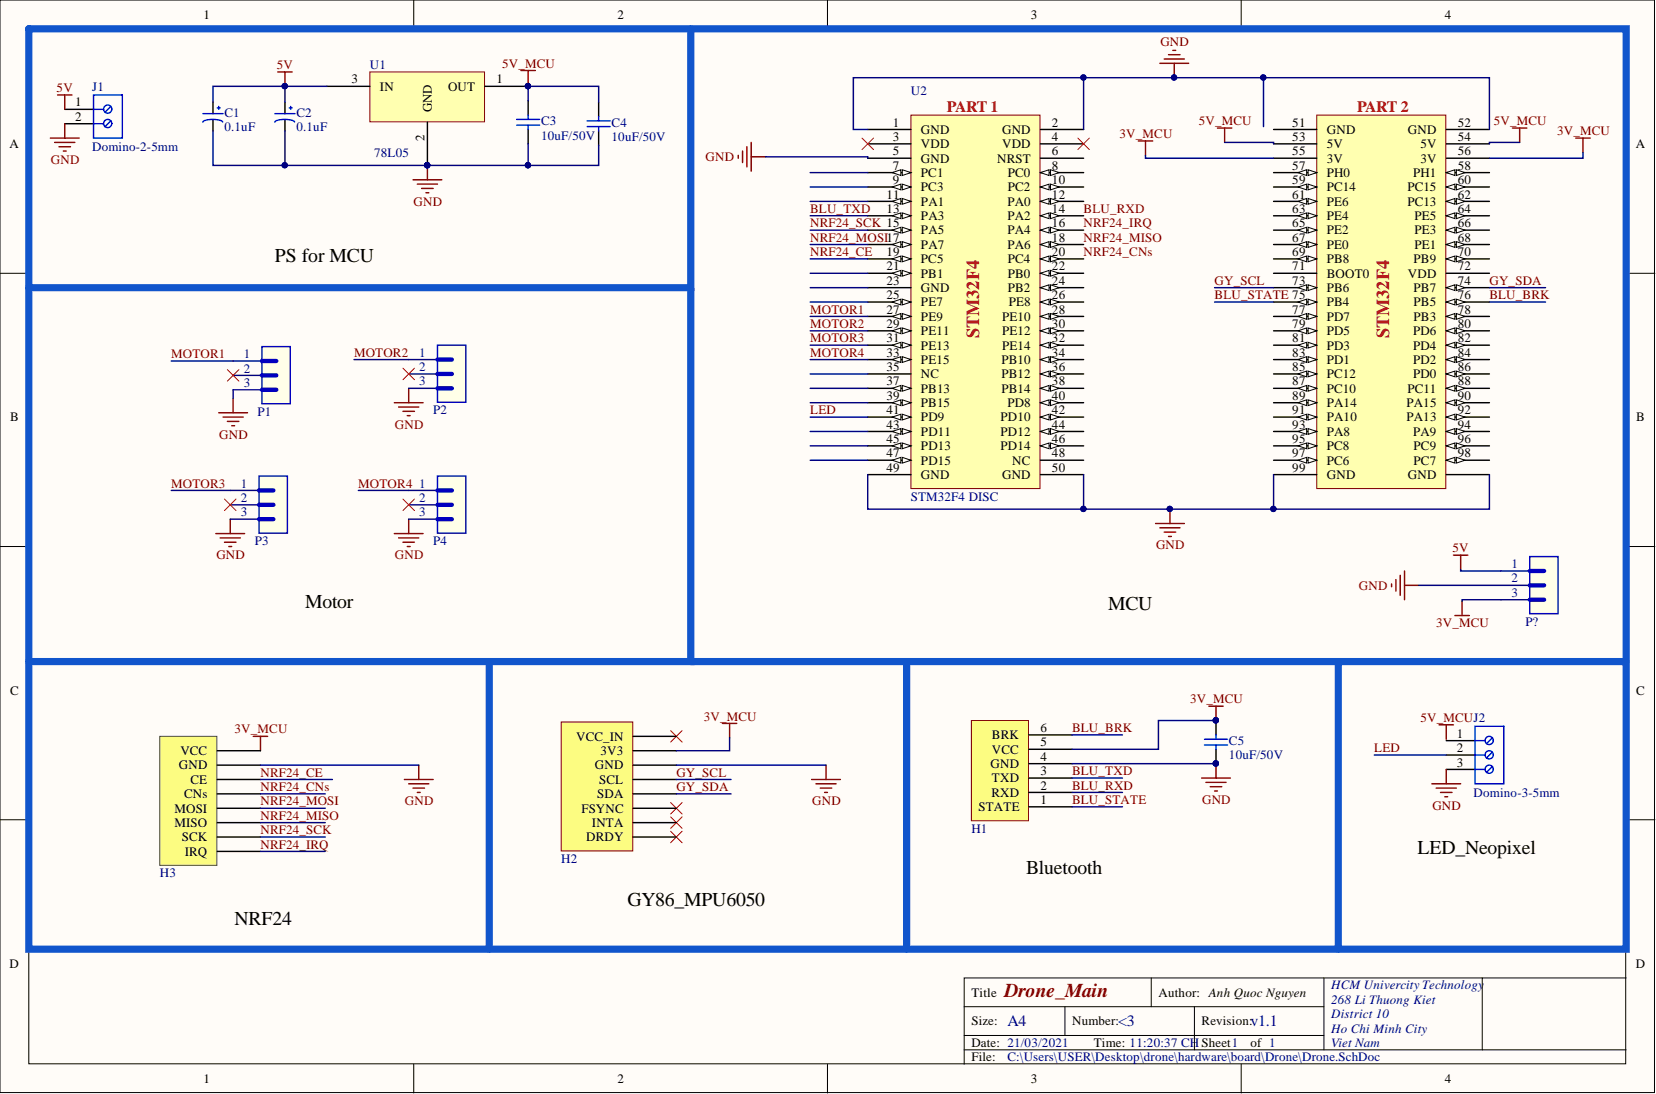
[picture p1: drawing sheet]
<svg xmlns="http://www.w3.org/2000/svg" width="292mm" height="193mm" viewBox="0 0 292 193" stroke-linecap="round" stroke-linejoin="round" font-family="sans-serif">
<defs><g id="words">
<g font-size="3.5">
<text x="48.5" y="46.2">PS for MCU</text>
<text x="53.8" y="107.3">Motor</text>
<text x="195.5" y="107.6">MCU</text>
<text x="181" y="154.2">Bluetooth</text>
<text x="250" y="150.7">LED_Neopixel</text>
<text x="110.7" y="159.8">GY86_MPU6050</text>
<text x="41.4" y="163.1">NRF24</text>
</g>
<text font-size="3.5" fill="#800000" x="177.2" y="175.8">Drone_Main</text>
<g font-size="3.2" fill="#f00">
<text x="172.7" y="59.6" transform="rotate(-90 172.7 59.6)">STM32F4</text>
<text x="245" y="59.6" transform="rotate(-90 245 59.6)">STM32F4</text>
</g>
<g font-size="2.8" fill="#f00">
<text x="167" y="19.7">PART 1</text>
<text x="239.4" y="19.7">PART 2</text>
</g>
<g font-size="2.8" fill="#000080">
<text x="177.7" y="181">A4</text>
<text x="197.2" y="181">&lt;3</text>
<text x="220.6" y="181">v1.1</text>
</g>
<g font-size="2.3">
<text x="35.9" y="3.3">1</text>
<text x="108.9" y="3.3">2</text>
<text x="181.8" y="3.3">3</text>
<text x="254.8" y="3.3">4</text>
<text x="62" y="14.7">3</text>
<text x="67" y="16">IN</text>
<text x="79" y="16">OUT</text>
<text x="87.6" y="14.7">1</text>
<text x="13.3" y="18.8">1</text>
<text x="13.3" y="21.3">2</text>
<text x="76.2" y="19.8" transform="rotate(-90 76.2 19.8)">GND</text>
<text x="157.5" y="22.3">1</text>
<text x="162.5" y="23.6">GND</text>
<text x="176.8" y="23.6">GND</text>
<text x="185.6" y="22.3">2</text>
<text x="227.9" y="22.3">51</text>
<text x="234" y="23.6">GND</text>
<text x="248.3" y="23.6">GND</text>
<text x="257.1" y="22.3">52</text>
<text x="1.7" y="26.1">A</text>
<text x="74.9" y="24.8" transform="rotate(-90 74.9 24.8)">2</text>
<text x="157.5" y="24.9">3</text>
<text x="157.5" y="27.4">5</text>
<text x="157.5" y="29.9">7</text>
<text x="162.5" y="26.1">VDD</text>
<text x="162.5" y="28.7">GND</text>
<text x="175.9" y="28.7">NRST</text>
<text x="176.8" y="26.1">VDD</text>
<text x="185.6" y="29.9">8</text>
<text x="185.6" y="27.4">6</text>
<text x="185.6" y="24.9">4</text>
<text x="227.9" y="24.9">53</text>
<text x="227.9" y="27.4">55</text>
<text x="227.9" y="29.9">57</text>
<text x="234" y="26.1">5V</text>
<text x="234" y="28.7">3V</text>
<text x="250.5" y="28.7">3V</text>
<text x="250.5" y="26.1">5V</text>
<text x="257.1" y="29.9">58</text>
<text x="257.1" y="27.4">56</text>
<text x="257.1" y="24.9">54</text>
<text x="288.5" y="26.1">A</text>
<text x="156.4" y="35">11</text>
<text x="157.5" y="32.5">9</text>
<text x="162.5" y="31.2">PC1</text>
<text x="162.5" y="33.7">PC3</text>
<text x="177.8" y="33.7">PC2</text>
<text x="177.8" y="31.2">PC0</text>
<text x="185.6" y="35">12</text>
<text x="185.6" y="32.5">10</text>
<text x="227.9" y="32.5">59</text>
<text x="227.9" y="35">61</text>
<text x="234" y="31.2">PH0</text>
<text x="234" y="33.7">PC14</text>
<text x="248.3" y="33.7">PC15</text>
<text x="249.3" y="31.2">PH1</text>
<text x="257.1" y="35">62</text>
<text x="257.1" y="32.5">60</text>
<text x="156.4" y="37.6">13</text>
<text x="162.5" y="36.3">PA1</text>
<text x="162.5" y="38.8">PA3</text>
<text x="162.5" y="41.4">PA5</text>
<text x="177.7" y="41.4">PA4</text>
<text x="177.7" y="38.8">PA2</text>
<text x="177.7" y="36.3">PA0</text>
<text x="185.6" y="40.1">16</text>
<text x="185.6" y="37.6">14</text>
<text x="227.9" y="37.6">63</text>
<text x="227.9" y="40.1">65</text>
<text x="234" y="36.3">PE6</text>
<text x="234" y="38.8">PE4</text>
<text x="234" y="41.4">PE2</text>
<text x="248.3" y="36.3">PC13</text>
<text x="249.5" y="41.4">PE3</text>
<text x="249.5" y="38.8">PE5</text>
<text x="257.1" y="40.1">66</text>
<text x="257.1" y="37.6">64</text>
<text x="156.4" y="45.2">19</text>
<text x="156.4" y="47.7">21</text>
<text x="162.5" y="43.9">PA7</text>
<text x="162.5" y="46.4">PC5</text>
<text x="177.7" y="43.9">PA6</text>
<text x="177.8" y="46.4">PC4</text>
<text x="185.6" y="47.7">22</text>
<text x="185.6" y="45.2">20</text>
<text x="185.6" y="42.6">18</text>
<text x="227.9" y="42.6">67</text>
<text x="227.9" y="45.2">69</text>
<text x="227.9" y="47.7">71</text>
<text x="234" y="43.9">PE0</text>
<text x="234" y="46.4">PB8</text>
<text x="249.3" y="46.4">PB9</text>
<text x="249.5" y="43.9">PE1</text>
<text x="257.1" y="47.7">72</text>
<text x="257.1" y="45.2">70</text>
<text x="257.1" y="42.6">68</text>
<text x="156.4" y="50.2">23</text>
<text x="156.4" y="52.8">25</text>
<text x="162.5" y="49">PB1</text>
<text x="162.5" y="51.5">GND</text>
<text x="177.8" y="51.5">PB2</text>
<text x="177.8" y="49">PB0</text>
<text x="185.6" y="52.8">26</text>
<text x="185.6" y="50.2">24</text>
<text x="227.9" y="50.2">73</text>
<text x="234" y="49">BOOT0</text>
<text x="234" y="51.5">PB6</text>
<text x="248.3" y="49">VDD</text>
<text x="249.3" y="51.5">PB7</text>
<text x="257.1" y="52.8">76</text>
<text x="257.1" y="50.2">74</text>
<text x="156.4" y="55.3">27</text>
<text x="156.4" y="57.8">29</text>
<text x="162.5" y="54">PE7</text>
<text x="162.5" y="56.6">PE9</text>
<text x="162.5" y="59.1">PE11</text>
<text x="176.8" y="59.1">PE12</text>
<text x="176.8" y="56.6">PE10</text>
<text x="177.9" y="54">PE8</text>
<text x="185.6" y="57.8">30</text>
<text x="185.6" y="55.3">28</text>
<text x="227.9" y="55.3">77</text>
<text x="227.9" y="57.8">79</text>
<text x="234" y="54">PB4</text>
<text x="234" y="56.6">PD7</text>
<text x="234" y="59.1">PD5</text>
<text x="249.3" y="59.1">PD6</text>
<text x="249.3" y="56.6">PB3</text>
<text x="249.3" y="54">PB5</text>
<text x="257.1" y="57.8">80</text>
<text x="257.1" y="55.3">78</text>
<text x="156.4" y="60.4">31</text>
<text x="156.4" y="62.9">33</text>
<text x="156.4" y="65.5">35</text>
<text x="162.5" y="61.6">PE13</text>
<text x="162.5" y="64.2">PE15</text>
<text x="176.7" y="64.2">PB10</text>
<text x="176.8" y="61.6">PE14</text>
<text x="185.6" y="65.5">36</text>
<text x="185.6" y="62.9">34</text>
<text x="185.6" y="60.4">32</text>
<text x="227.9" y="60.4">81</text>
<text x="227.9" y="62.9">83</text>
<text x="227.9" y="65.5">85</text>
<text x="234" y="61.6">PD3</text>
<text x="234" y="64.2">PD1</text>
<text x="249.3" y="64.2">PD2</text>
<text x="249.3" y="61.6">PD4</text>
<text x="257.1" y="65.5">86</text>
<text x="257.1" y="62.9">84</text>
<text x="257.1" y="60.4">82</text>
<text x="156.4" y="68">37</text>
<text x="156.4" y="70.5">39</text>
<text x="162.5" y="66.7">NC</text>
<text x="162.5" y="69.3">PB13</text>
<text x="162.5" y="71.8">PB15</text>
<text x="176.7" y="69.3">PB14</text>
<text x="176.7" y="66.7">PB12</text>
<text x="177.7" y="71.8">PD8</text>
<text x="185.6" y="70.5">40</text>
<text x="185.6" y="68">38</text>
<text x="227.9" y="68">87</text>
<text x="227.9" y="70.5">89</text>
<text x="234" y="66.7">PC12</text>
<text x="234" y="69.3">PC10</text>
<text x="234" y="71.8">PA14</text>
<text x="248.1" y="71.8">PA15</text>
<text x="248.3" y="69.3">PC11</text>
<text x="249.3" y="66.7">PD0</text>
<text x="257.1" y="70.5">90</text>
<text x="257.1" y="68">88</text>
<text x="1.8" y="74.3">B</text>
<text x="156.4" y="73.1">41</text>
<text x="156.4" y="75.6">43</text>
<text x="162.5" y="74.3">PD9</text>
<text x="162.5" y="76.9">PD11</text>
<text x="176.5" y="76.9">PD12</text>
<text x="176.5" y="74.3">PD10</text>
<text x="185.6" y="75.6">44</text>
<text x="185.6" y="73.1">42</text>
<text x="227.9" y="73.1">91</text>
<text x="227.9" y="75.6">93</text>
<text x="234" y="74.3">PA10</text>
<text x="234" y="76.9">PA8</text>
<text x="248.1" y="74.3">PA13</text>
<text x="249.3" y="76.9">PA9</text>
<text x="257.1" y="75.6">94</text>
<text x="257.1" y="73.1">92</text>
<text x="288.6" y="74.3">B</text>
<text x="156.4" y="78.1">45</text>
<text x="156.4" y="80.7">47</text>
<text x="156.4" y="83.2">49</text>
<text x="162.5" y="79.4">PD13</text>
<text x="162.5" y="81.9">PD15</text>
<text x="176.5" y="79.4">PD14</text>
<text x="178.5" y="81.9">NC</text>
<text x="185.6" y="83.2">50</text>
<text x="185.6" y="80.7">48</text>
<text x="185.6" y="78.1">46</text>
<text x="227.9" y="78.1">95</text>
<text x="227.9" y="80.7">97</text>
<text x="227.9" y="83.2">99</text>
<text x="234" y="79.4">PC8</text>
<text x="234" y="81.9">PC6</text>
<text x="249.3" y="81.9">PC7</text>
<text x="249.3" y="79.4">PC9</text>
<text x="257.1" y="80.7">98</text>
<text x="257.1" y="78.1">96</text>
<text x="162.5" y="84.5">GND</text>
<text x="176.8" y="84.5">GND</text>
<text x="234" y="84.5">GND</text>
<text x="248.3" y="84.5">GND</text>
<text x="1.8" y="122.5">C</text>
<text x="288.6" y="122.5">C</text>
<text x="101.6" y="130.6">VCC_IN</text>
<text x="175" y="130.4">BRK</text>
<text x="183.5" y="131.7">5</text>
<text x="183.5" y="129.1">6</text>
<text x="257" y="130.1">1</text>
<text x="31.6" y="135.7">GND</text>
<text x="31.8" y="133.2">VCC</text>
<text x="104.9" y="135.7">GND</text>
<text x="105.9" y="133.2">3V3</text>
<text x="174.7" y="135.5">GND</text>
<text x="175" y="132.9">VCC</text>
<text x="183.5" y="136.7">3</text>
<text x="183.5" y="134.2">4</text>
<text x="257" y="132.7">2</text>
<text x="257" y="135.2">3</text>
<text x="30.8" y="143.3">MOSI</text>
<text x="32.5" y="140.8">CNs</text>
<text x="33.6" y="138.3">CE</text>
<text x="102.5" y="143.3">FSYNC</text>
<text x="105.3" y="140.8">SDA</text>
<text x="105.7" y="138.3">SCL</text>
<text x="172.6" y="143.1">STATE</text>
<text x="174.9" y="140.5">RXD</text>
<text x="175" y="138">TXD</text>
<text x="183.5" y="141.8">1</text>
<text x="183.5" y="139.3">2</text>
<text x="30.8" y="145.9">MISO</text>
<text x="32.1" y="148.4">SCK</text>
<text x="103.4" y="148.4">DRDY</text>
<text x="104.4" y="145.9">INTA</text>
<text x="32.6" y="150.9">IRQ</text>
<text x="1.7" y="170.7">D</text>
<text x="288.5" y="170.7">D</text>
<text x="171.3" y="175.8">Title</text>
<text x="204.3" y="175.8">Author: Anh Quoc Nguyen</text>
<text x="171.3" y="180.9">Size:</text>
<text x="171.3" y="184.7">Date: 21/03/2021</text>
<text x="189.1" y="180.9">Number:</text>
<text x="192.9" y="184.7">Time: 11:20:37 CH Sheet1</text>
<text x="212" y="180.9">Revision:</text>
<text x="220.6" y="184.7">of 1</text>
<text x="35.9" y="191">1</text>
<text x="108.9" y="191">2</text>
<text x="171.3" y="187.2">File:</text>
<text x="181.8" y="191">3</text>
<text x="254.8" y="191">4</text>
</g>
<g font-size="2.3" fill="#800000">
<text x="88.6" y="11.9">5V_MCU</text>
<text x="204.7" y="8.1">GND</text>
<text x="10" y="16.2">5V</text>
<text x="48.8" y="12.2">5V</text>
<text x="211.4" y="22.1">5V_MCU</text>
<text x="263.5" y="22.1">5V_MCU</text>
<text x="274.6" y="23.9">3V_MCU</text>
<text x="9" y="28.9">GND</text>
<text x="124.5" y="28.4">GND</text>
<text x="197.5" y="24.4">3V_MCU</text>
<text x="72.9" y="36.3">GND</text>
<text x="142.9" y="40.1">NRF24_SCK 15</text>
<text x="142.9" y="37.6">BLU_TXD</text>
<text x="191.1" y="40.1">NRF24_IRQ</text>
<text x="191.1" y="37.6">BLU_RXD</text>
<text x="142.9" y="42.6">NRF24_MOSI17</text>
<text x="142.9" y="45.2">NRF24_CE</text>
<text x="191.1" y="42.6">NRF24_MISO</text>
<text x="191.1" y="45.2">NRF24_CNs</text>
<text x="214.2" y="50.2">GY_SCL</text>
<text x="214.2" y="52.8">BLU_STATE 75</text>
<text x="262.7" y="50.2">GY_SDA</text>
<text x="262.7" y="52.8">BLU_BRK</text>
<text x="142.9" y="57.8">MOTOR2</text>
<text x="142.9" y="55.3">MOTOR1</text>
<text x="30.2" y="63.2">MOTOR1</text>
<text x="62.4" y="62.9">MOTOR2</text>
<text x="142.9" y="60.4">MOTOR3</text>
<text x="142.9" y="62.9">MOTOR4</text>
<text x="38.7" y="77.4">GND</text>
<text x="69.6" y="75.6">GND</text>
<text x="142.9" y="73.1">LED</text>
<text x="30.2" y="86">MOTOR3</text>
<text x="63.2" y="86">MOTOR4</text>
<text x="38.2" y="98.7">GND</text>
<text x="69.6" y="98.7">GND</text>
<text x="203.9" y="96.9">GND</text>
<text x="256.2" y="97.4">5V</text>
<text x="239.7" y="104">GND</text>
<text x="253.3" y="110.6">3V_MCU</text>
<text x="209.9" y="124">3V_MCU</text>
<text x="41.4" y="129.4">3V_MCU</text>
<text x="124.1" y="127.1">3V_MCU</text>
<text x="189.1" y="129.1">BLU_BRK</text>
<text x="250.5" y="127.3">5V_MCUJ2</text>
<text x="45.9" y="137">NRF24_CE</text>
<text x="119.3" y="137">GY_SCL</text>
<text x="189.1" y="136.7">BLU_TXD</text>
<text x="242.4" y="132.7">LED</text>
<text x="45.9" y="139.5">NRF24_CNs</text>
<text x="45.9" y="142.1">NRF24_MOSI</text>
<text x="71.4" y="142.1">GND</text>
<text x="119.3" y="139.5">GY_SDA</text>
<text x="143.2" y="142.1">GND</text>
<text x="189.1" y="139.3">BLU_RXD</text>
<text x="189.1" y="141.8">BLU_STATE</text>
<text x="212" y="141.8">GND</text>
<text x="252.6" y="142.8">GND</text>
<text x="45.9" y="144.6">NRF24_MISO</text>
<text x="45.9" y="147.1">NRF24_SCK</text>
<text x="45.9" y="149.7">NRF24_IRQ</text>
</g>
<g font-size="2.3" fill="#000080">
<text x="16.2" y="16">J1</text>
<text x="65.2" y="12.2">U1</text>
<text x="160.7" y="16.8">U2</text>
<text x="39.6" y="20.6">C1</text>
<text x="39.6" y="23.1">0.1uF</text>
<text x="52.3" y="20.6">C2</text>
<text x="52.3" y="23.1">0.1uF</text>
<text x="95.4" y="22.1">C3</text>
<text x="107.9" y="22.3">C4</text>
<text x="16.2" y="26.6">Domino-2-5mm</text>
<text x="66" y="27.7">78L05</text>
<text x="95.4" y="24.6">10uF/50V</text>
<text x="107.9" y="24.9">10uF/50V</text>
<text x="45.4" y="73.3">P1</text>
<text x="76.4" y="73.1">P2</text>
<text x="160.7" y="88.3">STM32F4 DISC</text>
<text x="44.9" y="96.1">P3</text>
<text x="76.4" y="96.1">P4</text>
<text x="269.1" y="110.4">P?</text>
<text x="216.8" y="131.4">C5</text>
<text x="216.8" y="133.9">10uF/50V</text>
<text x="259.9" y="140.5">Domino-3-5mm</text>
<text x="171.3" y="146.9">H1</text>
<text x="28.2" y="154.7">H3</text>
<text x="99" y="152.2">H2</text>
<text x="234.8" y="174.5">HCM Univercity Technology</text>
<text x="234.8" y="177.1">268 Li Thuong Kiet</text>
<text x="234.8" y="179.6">District 10</text>
<text x="234.8" y="182.1">Ho Chi Minh City</text>
<text x="234.8" y="184.7">Viet Nam</text>
<text x="177.7" y="187.2">C:\Users\USER\Desktop\drone\hardware\board\Drone\Drone.SchDoc</text>
</g>
<g font-size="2.3" fill="#0c0087">
<text x="43" y="63.2">1</text>
<text x="43" y="65.7">2</text>
<text x="74" y="62.9">1</text>
<text x="74" y="65.5">2</text>
<text x="43" y="68.2">3</text>
<text x="74" y="68">3</text>
<text x="42.5" y="86">1</text>
<text x="42.5" y="88.5">2</text>
<text x="74" y="86">1</text>
<text x="74" y="88.5">2</text>
<text x="42.5" y="91.1">3</text>
<text x="74" y="91.1">3</text>
<text x="266.6" y="100.2">1</text>
<text x="266.6" y="102.7">2</text>
<text x="266.6" y="105.3">3</text>
</g>
</g></defs>
<g fill="#fffcf8" stroke="#000" stroke-width=".18">
<path d="M0 0h291.8v192.7h-291.8z"/>
<path d="M5.1 5.1h281.7v182.5h-281.7z"/>
</g>
<g fill="none" stroke="#000" stroke-width=".18">
<path d="M73 0v5.1M146 0v5.1M218.9 0v5.1M0 48.2h5.1M286.8 48.2h5.1M0 96.4h5.1M286.8 96.4h5.1M0 144.6h5.1M286.8 144.6h5.1M170.1 177.6h63.4M187.8 177.6v5M203.1 172.5v5.1"/>
<path d="M210.7 177.6v7.6M233.5 172.5v12.7M261.4 172.5h-91.3v15.2M286.8 172.5h-25.4v12.7M73 187.7v5.1M146 187.7v5.1M170.1 185.2h116.7M170.1 182.6h63.4M218.9 187.7v5.1"/>
</g>
<path d="M160.7 20.3h22.7v65.9h-22.7z" fill="#ffffb0" stroke="#800000" stroke-width=".18"/>
<path d="M153.1 22.8h7.6M153.1 25.4h7.6M153.1 27.9h7.6M153.1 30.4h7.6" fill="none" stroke="#000" stroke-width=".25"/>
<path d="M159.2 29.9l1.5 .5-1.5 .6z" fill="#fffcf8"/>
<path d="M159.2 29.9l1.5 .5-1.5 .6z" fill="none" stroke="#000" stroke-width=".18"/>
<path d="M157.4 30.4l1.5-.5v1.1z" fill="#fffcf8"/>
<path d="M157.4 30.4l1.5-.5v1.1z" fill="none" stroke="#000" stroke-width=".18"/>
<path d="M153.1 33h7.6" fill="none" stroke="#000" stroke-width=".25"/>
<path d="M159.2 32.5l1.5 .5-1.5 .5z" fill="#fffcf8"/>
<path d="M159.2 32.5l1.5 .5-1.5 .5z" fill="none" stroke="#000" stroke-width=".18"/>
<path d="M157.4 33l1.5-.5v1z" fill="#fffcf8"/>
<path d="M157.4 33l1.5-.5v1z" fill="none" stroke="#000" stroke-width=".18"/>
<path d="M153.1 35.5h7.6" fill="none" stroke="#000" stroke-width=".25"/>
<path d="M159.2 35l1.5 .5-1.5 .5z" fill="#fffcf8"/>
<path d="M159.2 35l1.5 .5-1.5 .5z" fill="none" stroke="#000" stroke-width=".18"/>
<path d="M157.4 35.5l1.5-.5v1z" fill="#fffcf8"/>
<path d="M157.4 35.5l1.5-.5v1z" fill="none" stroke="#000" stroke-width=".18"/>
<path d="M153.1 38.1h7.6" fill="none" stroke="#000" stroke-width=".25"/>
<path d="M159.2 37.6l1.5 .5-1.5 .5z" fill="#fffcf8"/>
<path d="M159.2 37.6l1.5 .5-1.5 .5z" fill="none" stroke="#000" stroke-width=".18"/>
<path d="M157.4 38.1l1.5-.5v1z" fill="#fffcf8"/>
<path d="M157.4 38.1l1.5-.5v1z" fill="none" stroke="#000" stroke-width=".18"/>
<path d="M153.1 40.6h7.6" fill="none" stroke="#000" stroke-width=".25"/>
<path d="M159.2 40.1l1.5 .5-1.5 .5z" fill="#fffcf8"/>
<path d="M159.2 40.1l1.5 .5-1.5 .5z" fill="none" stroke="#000" stroke-width=".18"/>
<path d="M157.4 40.6l1.5-.5v1z" fill="#fffcf8"/>
<path d="M157.4 40.6l1.5-.5v1z" fill="none" stroke="#000" stroke-width=".18"/>
<path d="M153.1 43.1h7.6" fill="none" stroke="#000" stroke-width=".25"/>
<path d="M159.2 42.6l1.5 .5-1.5 .5z" fill="#fffcf8"/>
<path d="M159.2 42.6l1.5 .5-1.5 .5z" fill="none" stroke="#000" stroke-width=".18"/>
<path d="M157.4 43.1l1.5-.5v1z" fill="#fffcf8"/>
<path d="M157.4 43.1l1.5-.5v1z" fill="none" stroke="#000" stroke-width=".18"/>
<path d="M153.1 45.7h7.6" fill="none" stroke="#000" stroke-width=".25"/>
<path d="M159.2 45.2l1.5 .5-1.5 .5z" fill="#fffcf8"/>
<path d="M159.2 45.2l1.5 .5-1.5 .5z" fill="none" stroke="#000" stroke-width=".18"/>
<path d="M157.4 45.7l1.5-.5v1z" fill="#fffcf8"/>
<path d="M157.4 45.7l1.5-.5v1z" fill="none" stroke="#000" stroke-width=".18"/>
<path d="M153.1 48.2h7.6" fill="none" stroke="#000" stroke-width=".25"/>
<path d="M159.2 47.7l1.5 .5-1.5 .5z" fill="#fffcf8"/>
<path d="M159.2 47.7l1.5 .5-1.5 .5z" fill="none" stroke="#000" stroke-width=".18"/>
<path d="M157.4 48.2l1.5-.5v1z" fill="#fffcf8"/>
<path d="M157.4 48.2l1.5-.5v1z" fill="none" stroke="#000" stroke-width=".18"/>
<path d="M153.1 50.7h7.6M153.1 53.3h7.6" fill="none" stroke="#000" stroke-width=".25"/>
<path d="M159.2 52.8l1.5 .5-1.5 .5z" fill="#fffcf8"/>
<path d="M159.2 52.8l1.5 .5-1.5 .5z" fill="none" stroke="#000" stroke-width=".18"/>
<path d="M157.4 53.3l1.5-.5v1z" fill="#fffcf8"/>
<path d="M157.4 53.3l1.5-.5v1z" fill="none" stroke="#000" stroke-width=".18"/>
<path d="M153.1 55.8h7.6" fill="none" stroke="#000" stroke-width=".25"/>
<path d="M159.2 55.3l1.5 .5-1.5 .5z" fill="#fffcf8"/>
<path d="M159.2 55.3l1.5 .5-1.5 .5z" fill="none" stroke="#000" stroke-width=".18"/>
<path d="M157.4 55.8l1.5-.5v1z" fill="#fffcf8"/>
<path d="M157.4 55.8l1.5-.5v1z" fill="none" stroke="#000" stroke-width=".18"/>
<path d="M153.1 58.4h7.6" fill="none" stroke="#000" stroke-width=".25"/>
<path d="M159.2 57.8l1.5 .6-1.5 .5z" fill="#fffcf8"/>
<path d="M159.2 57.8l1.5 .6-1.5 .5z" fill="none" stroke="#000" stroke-width=".18"/>
<path d="M157.4 58.4l1.5-.6v1.1z" fill="#fffcf8"/>
<path d="M157.4 58.4l1.5-.6v1.1z" fill="none" stroke="#000" stroke-width=".18"/>
<path d="M153.1 60.9h7.6" fill="none" stroke="#000" stroke-width=".25"/>
<path d="M159.2 60.4l1.5 .5-1.5 .5z" fill="#fffcf8"/>
<path d="M159.2 60.4l1.5 .5-1.5 .5z" fill="none" stroke="#000" stroke-width=".18"/>
<path d="M157.4 60.9l1.5-.5v1z" fill="#fffcf8"/>
<path d="M157.4 60.9l1.5-.5v1z" fill="none" stroke="#000" stroke-width=".18"/>
<path d="M153.1 63.4h7.6" fill="none" stroke="#000" stroke-width=".25"/>
<path d="M159.2 62.9l1.5 .5-1.5 .5z" fill="#fffcf8"/>
<path d="M159.2 62.9l1.5 .5-1.5 .5z" fill="none" stroke="#000" stroke-width=".18"/>
<path d="M157.4 63.4l1.5-.5v1z" fill="#fffcf8"/>
<path d="M157.4 63.4l1.5-.5v1z" fill="none" stroke="#000" stroke-width=".18"/>
<path d="M153.1 66h7.6M153.1 68.5h7.6" fill="none" stroke="#000" stroke-width=".25"/>
<path d="M159.2 68l1.5 .5-1.5 .5z" fill="#fffcf8"/>
<path d="M159.2 68l1.5 .5-1.5 .5z" fill="none" stroke="#000" stroke-width=".18"/>
<path d="M157.4 68.5l1.5-.5v1z" fill="#fffcf8"/>
<path d="M157.4 68.5l1.5-.5v1z" fill="none" stroke="#000" stroke-width=".18"/>
<path d="M153.1 71h7.6" fill="none" stroke="#000" stroke-width=".25"/>
<path d="M159.2 70.5l1.5 .5-1.5 .5z" fill="#fffcf8"/>
<path d="M159.2 70.5l1.5 .5-1.5 .5z" fill="none" stroke="#000" stroke-width=".18"/>
<path d="M157.4 71l1.5-.5v1z" fill="#fffcf8"/>
<path d="M157.4 71l1.5-.5v1z" fill="none" stroke="#000" stroke-width=".18"/>
<path d="M153.1 73.6h7.6" fill="none" stroke="#000" stroke-width=".25"/>
<path d="M159.2 73.1l1.5 .5-1.5 .5z" fill="#fffcf8"/>
<path d="M159.2 73.1l1.5 .5-1.5 .5z" fill="none" stroke="#000" stroke-width=".18"/>
<path d="M157.4 73.6l1.5-.5v1z" fill="#fffcf8"/>
<path d="M157.4 73.6l1.5-.5v1z" fill="none" stroke="#000" stroke-width=".18"/>
<path d="M153.1 76.1h7.6" fill="none" stroke="#000" stroke-width=".25"/>
<path d="M159.2 75.6l1.5 .5-1.5 .5z" fill="#fffcf8"/>
<path d="M159.2 75.6l1.5 .5-1.5 .5z" fill="none" stroke="#000" stroke-width=".18"/>
<path d="M157.4 76.1l1.5-.5v1z" fill="#fffcf8"/>
<path d="M157.4 76.1l1.5-.5v1z" fill="none" stroke="#000" stroke-width=".18"/>
<path d="M153.1 78.6h7.6" fill="none" stroke="#000" stroke-width=".25"/>
<path d="M159.2 78.1l1.5 .5-1.5 .6z" fill="#fffcf8"/>
<path d="M159.2 78.1l1.5 .5-1.5 .6z" fill="none" stroke="#000" stroke-width=".18"/>
<path d="M157.4 78.6l1.5-.5v1.1z" fill="#fffcf8"/>
<path d="M157.4 78.6l1.5-.5v1.1z" fill="none" stroke="#000" stroke-width=".18"/>
<path d="M153.1 81.2h7.6" fill="none" stroke="#000" stroke-width=".25"/>
<path d="M159.2 80.7l1.5 .5-1.5 .5z" fill="#fffcf8"/>
<path d="M159.2 80.7l1.5 .5-1.5 .5z" fill="none" stroke="#000" stroke-width=".18"/>
<path d="M157.4 81.2l1.5-.5v1z" fill="#fffcf8"/>
<path d="M157.4 81.2l1.5-.5v1z" fill="none" stroke="#000" stroke-width=".18"/>
<path d="M183.5 78.6h7.6M153.1 83.7h7.6M183.5 83.7h7.6M183.5 81.2h7.6" fill="none" stroke="#000" stroke-width=".25"/>
<path d="M183.5 78.6l1.5-.5v1.1z" fill="#fffcf8"/>
<path d="M183.5 78.6l1.5-.5v1.1z" fill="none" stroke="#000" stroke-width=".18"/>
<path d="M185.3 78.1l1.5 .5-1.5 .6z" fill="#fffcf8"/>
<path d="M185.3 78.1l1.5 .5-1.5 .6z" fill="none" stroke="#000" stroke-width=".18"/>
<path d="M183.5 76.1h7.6" fill="none" stroke="#000" stroke-width=".25"/>
<path d="M183.5 76.1l1.5-.5v1z" fill="#fffcf8"/>
<path d="M183.5 76.1l1.5-.5v1z" fill="none" stroke="#000" stroke-width=".18"/>
<path d="M185.3 75.6l1.5 .5-1.5 .5z" fill="#fffcf8"/>
<path d="M185.3 75.6l1.5 .5-1.5 .5z" fill="none" stroke="#000" stroke-width=".18"/>
<path d="M183.5 73.6h7.6" fill="none" stroke="#000" stroke-width=".25"/>
<path d="M183.5 73.6l1.5-.5v1z" fill="#fffcf8"/>
<path d="M183.5 73.6l1.5-.5v1z" fill="none" stroke="#000" stroke-width=".18"/>
<path d="M185.3 73.1l1.5 .5-1.5 .5z" fill="#fffcf8"/>
<path d="M185.3 73.1l1.5 .5-1.5 .5z" fill="none" stroke="#000" stroke-width=".18"/>
<path d="M183.5 71h7.6" fill="none" stroke="#000" stroke-width=".25"/>
<path d="M183.5 71l1.5-.5v1z" fill="#fffcf8"/>
<path d="M183.5 71l1.5-.5v1z" fill="none" stroke="#000" stroke-width=".18"/>
<path d="M185.3 70.5l1.5 .5-1.5 .5z" fill="#fffcf8"/>
<path d="M185.3 70.5l1.5 .5-1.5 .5z" fill="none" stroke="#000" stroke-width=".18"/>
<path d="M183.5 68.5h7.6" fill="none" stroke="#000" stroke-width=".25"/>
<path d="M183.5 68.5l1.5-.5v1z" fill="#fffcf8"/>
<path d="M183.5 68.5l1.5-.5v1z" fill="none" stroke="#000" stroke-width=".18"/>
<path d="M185.3 68l1.5 .5-1.5 .5z" fill="#fffcf8"/>
<path d="M185.3 68l1.5 .5-1.5 .5z" fill="none" stroke="#000" stroke-width=".18"/>
<path d="M183.5 66h7.6" fill="none" stroke="#000" stroke-width=".25"/>
<path d="M183.5 66l1.5-.5v1z" fill="#fffcf8"/>
<path d="M183.5 66l1.5-.5v1z" fill="none" stroke="#000" stroke-width=".18"/>
<path d="M185.3 65.5l1.5 .5-1.5 .5z" fill="#fffcf8"/>
<path d="M185.3 65.5l1.5 .5-1.5 .5z" fill="none" stroke="#000" stroke-width=".18"/>
<path d="M183.5 63.4h7.6" fill="none" stroke="#000" stroke-width=".25"/>
<path d="M183.5 63.4l1.5-.5v1z" fill="#fffcf8"/>
<path d="M183.5 63.4l1.5-.5v1z" fill="none" stroke="#000" stroke-width=".18"/>
<path d="M185.3 62.9l1.5 .5-1.5 .5z" fill="#fffcf8"/>
<path d="M185.3 62.9l1.5 .5-1.5 .5z" fill="none" stroke="#000" stroke-width=".18"/>
<path d="M183.5 60.9h7.6" fill="none" stroke="#000" stroke-width=".25"/>
<path d="M183.5 60.9l1.5-.5v1z" fill="#fffcf8"/>
<path d="M183.5 60.9l1.5-.5v1z" fill="none" stroke="#000" stroke-width=".18"/>
<path d="M185.3 60.4l1.5 .5-1.5 .5z" fill="#fffcf8"/>
<path d="M185.3 60.4l1.5 .5-1.5 .5z" fill="none" stroke="#000" stroke-width=".18"/>
<path d="M183.5 58.4h7.6" fill="none" stroke="#000" stroke-width=".25"/>
<path d="M183.5 58.4l1.5-.6v1.1z" fill="#fffcf8"/>
<path d="M183.5 58.4l1.5-.6v1.1z" fill="none" stroke="#000" stroke-width=".18"/>
<path d="M185.3 57.8l1.5 .6-1.5 .5z" fill="#fffcf8"/>
<path d="M185.3 57.8l1.5 .6-1.5 .5z" fill="none" stroke="#000" stroke-width=".18"/>
<path d="M183.5 55.8h7.6" fill="none" stroke="#000" stroke-width=".25"/>
<path d="M183.5 55.8l1.5-.5v1z" fill="#fffcf8"/>
<path d="M183.5 55.8l1.5-.5v1z" fill="none" stroke="#000" stroke-width=".18"/>
<path d="M185.3 55.3l1.5 .5-1.5 .5z" fill="#fffcf8"/>
<path d="M185.3 55.3l1.5 .5-1.5 .5z" fill="none" stroke="#000" stroke-width=".18"/>
<path d="M183.5 53.3h7.6" fill="none" stroke="#000" stroke-width=".25"/>
<path d="M183.5 53.3l1.5-.5v1z" fill="#fffcf8"/>
<path d="M183.5 53.3l1.5-.5v1z" fill="none" stroke="#000" stroke-width=".18"/>
<path d="M185.3 52.8l1.5 .5-1.5 .5z" fill="#fffcf8"/>
<path d="M185.3 52.8l1.5 .5-1.5 .5z" fill="none" stroke="#000" stroke-width=".18"/>
<path d="M183.5 50.7h7.6" fill="none" stroke="#000" stroke-width=".25"/>
<path d="M183.5 50.7l1.5-.5v1z" fill="#fffcf8"/>
<path d="M183.5 50.7l1.5-.5v1z" fill="none" stroke="#000" stroke-width=".18"/>
<path d="M185.3 50.2l1.5 .5-1.5 .5z" fill="#fffcf8"/>
<path d="M185.3 50.2l1.5 .5-1.5 .5z" fill="none" stroke="#000" stroke-width=".18"/>
<path d="M183.5 48.2h7.6" fill="none" stroke="#000" stroke-width=".25"/>
<path d="M183.5 48.2l1.5-.5v1z" fill="#fffcf8"/>
<path d="M183.5 48.2l1.5-.5v1z" fill="none" stroke="#000" stroke-width=".18"/>
<path d="M185.3 47.7l1.5 .5-1.5 .5z" fill="#fffcf8"/>
<path d="M185.3 47.7l1.5 .5-1.5 .5z" fill="none" stroke="#000" stroke-width=".18"/>
<path d="M183.5 45.7h7.6" fill="none" stroke="#000" stroke-width=".25"/>
<path d="M183.5 45.7l1.5-.5v1z" fill="#fffcf8"/>
<path d="M183.5 45.7l1.5-.5v1z" fill="none" stroke="#000" stroke-width=".18"/>
<path d="M185.3 45.2l1.5 .5-1.5 .5z" fill="#fffcf8"/>
<path d="M185.3 45.2l1.5 .5-1.5 .5z" fill="none" stroke="#000" stroke-width=".18"/>
<path d="M183.5 43.1h7.6" fill="none" stroke="#000" stroke-width=".25"/>
<path d="M183.5 43.1l1.5-.5v1z" fill="#fffcf8"/>
<path d="M183.5 43.1l1.5-.5v1z" fill="none" stroke="#000" stroke-width=".18"/>
<path d="M185.3 42.6l1.5 .5-1.5 .5z" fill="#fffcf8"/>
<path d="M185.3 42.6l1.5 .5-1.5 .5z" fill="none" stroke="#000" stroke-width=".18"/>
<path d="M183.5 40.6h7.6" fill="none" stroke="#000" stroke-width=".25"/>
<path d="M183.5 40.6l1.5-.5v1z" fill="#fffcf8"/>
<path d="M183.5 40.6l1.5-.5v1z" fill="none" stroke="#000" stroke-width=".18"/>
<path d="M185.3 40.1l1.5 .5-1.5 .5z" fill="#fffcf8"/>
<path d="M185.3 40.1l1.5 .5-1.5 .5z" fill="none" stroke="#000" stroke-width=".18"/>
<path d="M183.5 38.1h7.6" fill="none" stroke="#000" stroke-width=".25"/>
<path d="M183.5 38.1l1.5-.5v1z" fill="#fffcf8"/>
<path d="M183.5 38.1l1.5-.5v1z" fill="none" stroke="#000" stroke-width=".18"/>
<path d="M185.3 37.6l1.5 .5-1.5 .5z" fill="#fffcf8"/>
<path d="M185.3 37.6l1.5 .5-1.5 .5z" fill="none" stroke="#000" stroke-width=".18"/>
<path d="M183.5 35.5h7.6" fill="none" stroke="#000" stroke-width=".25"/>
<path d="M183.5 35.5l1.5-.5v1z" fill="#fffcf8"/>
<path d="M183.5 35.5l1.5-.5v1z" fill="none" stroke="#000" stroke-width=".18"/>
<path d="M185.3 35l1.5 .5-1.5 .5z" fill="#fffcf8"/>
<path d="M185.3 35l1.5 .5-1.5 .5z" fill="none" stroke="#000" stroke-width=".18"/>
<path d="M183.5 33h7.6" fill="none" stroke="#000" stroke-width=".25"/>
<path d="M183.5 33l1.5-.5v1z" fill="#fffcf8"/>
<path d="M183.5 33l1.5-.5v1z" fill="none" stroke="#000" stroke-width=".18"/>
<path d="M185.3 32.5l1.5 .5-1.5 .5z" fill="#fffcf8"/>
<path d="M185.3 32.5l1.5 .5-1.5 .5z" fill="none" stroke="#000" stroke-width=".18"/>
<path d="M183.5 30.4h7.6" fill="none" stroke="#000" stroke-width=".25"/>
<path d="M183.5 30.4l1.5-.5v1.1z" fill="#fffcf8"/>
<path d="M183.5 30.4l1.5-.5v1.1z" fill="none" stroke="#000" stroke-width=".18"/>
<path d="M185.3 29.9l1.5 .5-1.5 .6z" fill="#fffcf8"/>
<path d="M185.3 29.9l1.5 .5-1.5 .6z" fill="none" stroke="#000" stroke-width=".18"/>
<path d="M183.5 27.9h7.6M183.5 25.4h7.6M183.5 22.8h7.6" fill="none" stroke="#000" stroke-width=".25"/>
<path d="M232.3 20.3h22.7v65.9h-22.7z" fill="#ffffb0" stroke="#800000" stroke-width=".18"/>
<path d="M224.6 22.8h7.7M224.6 25.4h7.7M224.6 27.9h7.7M224.6 30.4h7.7" fill="none" stroke="#000" stroke-width=".25"/>
<path d="M230.7 29.9l1.6 .5-1.6 .6z" fill="#fffcf8"/>
<path d="M230.7 29.9l1.6 .5-1.6 .6z" fill="none" stroke="#000" stroke-width=".18"/>
<path d="M229 30.4l1.5-.5v1.1z" fill="#fffcf8"/>
<path d="M229 30.4l1.5-.5v1.1z" fill="none" stroke="#000" stroke-width=".18"/>
<path d="M224.6 33h7.7" fill="none" stroke="#000" stroke-width=".25"/>
<path d="M230.7 32.5l1.6 .5-1.6 .5z" fill="#fffcf8"/>
<path d="M230.7 32.5l1.6 .5-1.6 .5z" fill="none" stroke="#000" stroke-width=".18"/>
<path d="M229 33l1.5-.5v1z" fill="#fffcf8"/>
<path d="M229 33l1.5-.5v1z" fill="none" stroke="#000" stroke-width=".18"/>
<path d="M224.6 35.5h7.7" fill="none" stroke="#000" stroke-width=".25"/>
<path d="M230.7 35l1.6 .5-1.6 .5z" fill="#fffcf8"/>
<path d="M230.7 35l1.6 .5-1.6 .5z" fill="none" stroke="#000" stroke-width=".18"/>
<path d="M229 35.5l1.5-.5v1z" fill="#fffcf8"/>
<path d="M229 35.5l1.5-.5v1z" fill="none" stroke="#000" stroke-width=".18"/>
<path d="M224.6 38.1h7.7" fill="none" stroke="#000" stroke-width=".25"/>
<path d="M230.7 37.6l1.6 .5-1.6 .5z" fill="#fffcf8"/>
<path d="M230.7 37.6l1.6 .5-1.6 .5z" fill="none" stroke="#000" stroke-width=".18"/>
<path d="M229 38.1l1.5-.5v1z" fill="#fffcf8"/>
<path d="M229 38.1l1.5-.5v1z" fill="none" stroke="#000" stroke-width=".18"/>
<path d="M224.6 40.6h7.7" fill="none" stroke="#000" stroke-width=".25"/>
<path d="M230.7 40.1l1.6 .5-1.6 .5z" fill="#fffcf8"/>
<path d="M230.7 40.1l1.6 .5-1.6 .5z" fill="none" stroke="#000" stroke-width=".18"/>
<path d="M229 40.6l1.5-.5v1z" fill="#fffcf8"/>
<path d="M229 40.6l1.5-.5v1z" fill="none" stroke="#000" stroke-width=".18"/>
<path d="M224.6 43.1h7.7" fill="none" stroke="#000" stroke-width=".25"/>
<path d="M230.7 42.6l1.6 .5-1.6 .5z" fill="#fffcf8"/>
<path d="M230.7 42.6l1.6 .5-1.6 .5z" fill="none" stroke="#000" stroke-width=".18"/>
<path d="M229 43.1l1.5-.5v1z" fill="#fffcf8"/>
<path d="M229 43.1l1.5-.5v1z" fill="none" stroke="#000" stroke-width=".18"/>
<path d="M224.6 45.7h7.7" fill="none" stroke="#000" stroke-width=".25"/>
<path d="M230.7 45.2l1.6 .5-1.6 .5z" fill="#fffcf8"/>
<path d="M230.7 45.2l1.6 .5-1.6 .5z" fill="none" stroke="#000" stroke-width=".18"/>
<path d="M229 45.7l1.5-.5v1z" fill="#fffcf8"/>
<path d="M229 45.7l1.5-.5v1z" fill="none" stroke="#000" stroke-width=".18"/>
<path d="M224.6 48.2h7.7M224.6 50.7h7.7" fill="none" stroke="#000" stroke-width=".25"/>
<path d="M230.7 50.2l1.6 .5-1.6 .5z" fill="#fffcf8"/>
<path d="M230.7 50.2l1.6 .5-1.6 .5z" fill="none" stroke="#000" stroke-width=".18"/>
<path d="M229 50.7l1.5-.5v1z" fill="#fffcf8"/>
<path d="M229 50.7l1.5-.5v1z" fill="none" stroke="#000" stroke-width=".18"/>
<path d="M224.6 53.3h7.7" fill="none" stroke="#000" stroke-width=".25"/>
<path d="M230.7 52.8l1.6 .5-1.6 .5z" fill="#fffcf8"/>
<path d="M230.7 52.8l1.6 .5-1.6 .5z" fill="none" stroke="#000" stroke-width=".18"/>
<path d="M229 53.3l1.5-.5v1z" fill="#fffcf8"/>
<path d="M229 53.3l1.5-.5v1z" fill="none" stroke="#000" stroke-width=".18"/>
<path d="M224.6 55.8h7.7" fill="none" stroke="#000" stroke-width=".25"/>
<path d="M230.7 55.3l1.6 .5-1.6 .5z" fill="#fffcf8"/>
<path d="M230.7 55.3l1.6 .5-1.6 .5z" fill="none" stroke="#000" stroke-width=".18"/>
<path d="M229 55.8l1.5-.5v1z" fill="#fffcf8"/>
<path d="M229 55.8l1.5-.5v1z" fill="none" stroke="#000" stroke-width=".18"/>
<path d="M224.6 58.4h7.7" fill="none" stroke="#000" stroke-width=".25"/>
<path d="M230.7 57.8l1.6 .6-1.6 .5z" fill="#fffcf8"/>
<path d="M230.7 57.8l1.6 .6-1.6 .5z" fill="none" stroke="#000" stroke-width=".18"/>
<path d="M229 58.4l1.5-.6v1.1z" fill="#fffcf8"/>
<path d="M229 58.4l1.5-.6v1.1z" fill="none" stroke="#000" stroke-width=".18"/>
<path d="M224.6 60.9h7.7" fill="none" stroke="#000" stroke-width=".25"/>
<path d="M230.7 60.4l1.6 .5-1.6 .5z" fill="#fffcf8"/>
<path d="M230.7 60.4l1.6 .5-1.6 .5z" fill="none" stroke="#000" stroke-width=".18"/>
<path d="M229 60.9l1.5-.5v1z" fill="#fffcf8"/>
<path d="M229 60.9l1.5-.5v1z" fill="none" stroke="#000" stroke-width=".18"/>
<path d="M224.6 63.4h7.7" fill="none" stroke="#000" stroke-width=".25"/>
<path d="M230.7 62.9l1.6 .5-1.6 .5z" fill="#fffcf8"/>
<path d="M230.7 62.9l1.6 .5-1.6 .5z" fill="none" stroke="#000" stroke-width=".18"/>
<path d="M229 63.4l1.5-.5v1z" fill="#fffcf8"/>
<path d="M229 63.4l1.5-.5v1z" fill="none" stroke="#000" stroke-width=".18"/>
<path d="M224.6 66h7.7" fill="none" stroke="#000" stroke-width=".25"/>
<path d="M230.7 65.5l1.6 .5-1.6 .5z" fill="#fffcf8"/>
<path d="M230.7 65.5l1.6 .5-1.6 .5z" fill="none" stroke="#000" stroke-width=".18"/>
<path d="M229 66l1.5-.5v1z" fill="#fffcf8"/>
<path d="M229 66l1.5-.5v1z" fill="none" stroke="#000" stroke-width=".18"/>
<path d="M224.6 68.5h7.7" fill="none" stroke="#000" stroke-width=".25"/>
<path d="M230.7 68l1.6 .5-1.6 .5z" fill="#fffcf8"/>
<path d="M230.7 68l1.6 .5-1.6 .5z" fill="none" stroke="#000" stroke-width=".18"/>
<path d="M229 68.5l1.5-.5v1z" fill="#fffcf8"/>
<path d="M229 68.5l1.5-.5v1z" fill="none" stroke="#000" stroke-width=".18"/>
<path d="M224.6 71h7.7" fill="none" stroke="#000" stroke-width=".25"/>
<path d="M230.7 70.5l1.6 .5-1.6 .5z" fill="#fffcf8"/>
<path d="M230.7 70.5l1.6 .5-1.6 .5z" fill="none" stroke="#000" stroke-width=".18"/>
<path d="M229 71l1.5-.5v1z" fill="#fffcf8"/>
<path d="M229 71l1.5-.5v1z" fill="none" stroke="#000" stroke-width=".18"/>
<path d="M224.6 73.6h7.7" fill="none" stroke="#000" stroke-width=".25"/>
<path d="M230.7 73.1l1.6 .5-1.6 .5z" fill="#fffcf8"/>
<path d="M230.7 73.1l1.6 .5-1.6 .5z" fill="none" stroke="#000" stroke-width=".18"/>
<path d="M229 73.6l1.5-.5v1z" fill="#fffcf8"/>
<path d="M229 73.6l1.5-.5v1z" fill="none" stroke="#000" stroke-width=".18"/>
<path d="M224.6 76.1h7.7" fill="none" stroke="#000" stroke-width=".25"/>
<path d="M230.7 75.6l1.6 .5-1.6 .5z" fill="#fffcf8"/>
<path d="M230.7 75.6l1.6 .5-1.6 .5z" fill="none" stroke="#000" stroke-width=".18"/>
<path d="M229 76.1l1.5-.5v1z" fill="#fffcf8"/>
<path d="M229 76.1l1.5-.5v1z" fill="none" stroke="#000" stroke-width=".18"/>
<path d="M224.6 78.6h7.7" fill="none" stroke="#000" stroke-width=".25"/>
<path d="M230.7 78.1l1.6 .5-1.6 .6z" fill="#fffcf8"/>
<path d="M230.7 78.1l1.6 .5-1.6 .6z" fill="none" stroke="#000" stroke-width=".18"/>
<path d="M229 78.6l1.5-.5v1.1z" fill="#fffcf8"/>
<path d="M229 78.6l1.5-.5v1.1z" fill="none" stroke="#000" stroke-width=".18"/>
<path d="M224.6 81.2h7.7" fill="none" stroke="#000" stroke-width=".25"/>
<path d="M230.7 80.7l1.6 .5-1.6 .5z" fill="#fffcf8"/>
<path d="M230.7 80.7l1.6 .5-1.6 .5z" fill="none" stroke="#000" stroke-width=".18"/>
<path d="M229 81.2l1.5-.5v1z" fill="#fffcf8"/>
<path d="M229 81.2l1.5-.5v1z" fill="none" stroke="#000" stroke-width=".18"/>
<path d="M224.6 83.7h7.7M255.1 83.7h7.6M255.1 81.2h7.6" fill="none" stroke="#000" stroke-width=".25"/>
<path d="M255.1 81.2l1.5-.5v1z" fill="#fffcf8"/>
<path d="M255.1 81.2l1.5-.5v1z" fill="none" stroke="#000" stroke-width=".18"/>
<path d="M256.9 80.7l1.5 .5-1.5 .5z" fill="#fffcf8"/>
<path d="M256.9 80.7l1.5 .5-1.5 .5z" fill="none" stroke="#000" stroke-width=".18"/>
<path d="M255.1 78.6h7.6" fill="none" stroke="#000" stroke-width=".25"/>
<path d="M255.1 78.6l1.5-.5v1.1z" fill="#fffcf8"/>
<path d="M255.1 78.6l1.5-.5v1.1z" fill="none" stroke="#000" stroke-width=".18"/>
<path d="M256.9 78.1l1.5 .5-1.5 .6z" fill="#fffcf8"/>
<path d="M256.9 78.1l1.5 .5-1.5 .6z" fill="none" stroke="#000" stroke-width=".18"/>
<path d="M255.1 76.1h7.6" fill="none" stroke="#000" stroke-width=".25"/>
<path d="M255.1 76.1l1.5-.5v1z" fill="#fffcf8"/>
<path d="M255.1 76.1l1.5-.5v1z" fill="none" stroke="#000" stroke-width=".18"/>
<path d="M256.9 75.6l1.5 .5-1.5 .5z" fill="#fffcf8"/>
<path d="M256.9 75.6l1.5 .5-1.5 .5z" fill="none" stroke="#000" stroke-width=".18"/>
<path d="M255.1 73.6h7.6" fill="none" stroke="#000" stroke-width=".25"/>
<path d="M255.1 73.6l1.5-.5v1z" fill="#fffcf8"/>
<path d="M255.1 73.6l1.5-.5v1z" fill="none" stroke="#000" stroke-width=".18"/>
<path d="M256.9 73.1l1.5 .5-1.5 .5z" fill="#fffcf8"/>
<path d="M256.9 73.1l1.5 .5-1.5 .5z" fill="none" stroke="#000" stroke-width=".18"/>
<path d="M255.1 71h7.6" fill="none" stroke="#000" stroke-width=".25"/>
<path d="M255.1 71l1.5-.5v1z" fill="#fffcf8"/>
<path d="M255.1 71l1.5-.5v1z" fill="none" stroke="#000" stroke-width=".18"/>
<path d="M256.9 70.5l1.5 .5-1.5 .5z" fill="#fffcf8"/>
<path d="M256.9 70.5l1.5 .5-1.5 .5z" fill="none" stroke="#000" stroke-width=".18"/>
<path d="M255.1 68.5h7.6" fill="none" stroke="#000" stroke-width=".25"/>
<path d="M255.1 68.5l1.5-.5v1z" fill="#fffcf8"/>
<path d="M255.1 68.5l1.5-.5v1z" fill="none" stroke="#000" stroke-width=".18"/>
<path d="M256.9 68l1.5 .5-1.5 .5z" fill="#fffcf8"/>
<path d="M256.9 68l1.5 .5-1.5 .5z" fill="none" stroke="#000" stroke-width=".18"/>
<path d="M255.1 66h7.6" fill="none" stroke="#000" stroke-width=".25"/>
<path d="M255.1 66l1.5-.5v1z" fill="#fffcf8"/>
<path d="M255.1 66l1.5-.5v1z" fill="none" stroke="#000" stroke-width=".18"/>
<path d="M256.9 65.5l1.5 .5-1.5 .5z" fill="#fffcf8"/>
<path d="M256.9 65.5l1.5 .5-1.5 .5z" fill="none" stroke="#000" stroke-width=".18"/>
<path d="M255.1 63.4h7.6" fill="none" stroke="#000" stroke-width=".25"/>
<path d="M255.1 63.4l1.5-.5v1z" fill="#fffcf8"/>
<path d="M255.1 63.4l1.5-.5v1z" fill="none" stroke="#000" stroke-width=".18"/>
<path d="M256.9 62.9l1.5 .5-1.5 .5z" fill="#fffcf8"/>
<path d="M256.9 62.9l1.5 .5-1.5 .5z" fill="none" stroke="#000" stroke-width=".18"/>
<path d="M255.1 60.9h7.6" fill="none" stroke="#000" stroke-width=".25"/>
<path d="M255.1 60.9l1.5-.5v1z" fill="#fffcf8"/>
<path d="M255.1 60.9l1.5-.5v1z" fill="none" stroke="#000" stroke-width=".18"/>
<path d="M256.9 60.4l1.5 .5-1.5 .5z" fill="#fffcf8"/>
<path d="M256.9 60.4l1.5 .5-1.5 .5z" fill="none" stroke="#000" stroke-width=".18"/>
<path d="M255.1 58.4h7.6" fill="none" stroke="#000" stroke-width=".25"/>
<path d="M255.1 58.4l1.5-.6v1.1z" fill="#fffcf8"/>
<path d="M255.1 58.4l1.5-.6v1.1z" fill="none" stroke="#000" stroke-width=".18"/>
<path d="M256.9 57.8l1.5 .6-1.5 .5z" fill="#fffcf8"/>
<path d="M256.9 57.8l1.5 .6-1.5 .5z" fill="none" stroke="#000" stroke-width=".18"/>
<path d="M255.1 55.8h7.6" fill="none" stroke="#000" stroke-width=".25"/>
<path d="M255.1 55.8l1.5-.5v1z" fill="#fffcf8"/>
<path d="M255.1 55.8l1.5-.5v1z" fill="none" stroke="#000" stroke-width=".18"/>
<path d="M256.9 55.3l1.5 .5-1.5 .5z" fill="#fffcf8"/>
<path d="M256.9 55.3l1.5 .5-1.5 .5z" fill="none" stroke="#000" stroke-width=".18"/>
<path d="M255.1 53.3h7.6" fill="none" stroke="#000" stroke-width=".25"/>
<path d="M255.1 53.3l1.5-.5v1z" fill="#fffcf8"/>
<path d="M255.1 53.3l1.5-.5v1z" fill="none" stroke="#000" stroke-width=".18"/>
<path d="M256.9 52.8l1.5 .5-1.5 .5z" fill="#fffcf8"/>
<path d="M256.9 52.8l1.5 .5-1.5 .5z" fill="none" stroke="#000" stroke-width=".18"/>
<path d="M255.1 50.7h7.6" fill="none" stroke="#000" stroke-width=".25"/>
<path d="M255.1 50.7l1.5-.5v1z" fill="#fffcf8"/>
<path d="M255.1 50.7l1.5-.5v1z" fill="none" stroke="#000" stroke-width=".18"/>
<path d="M256.9 50.2l1.5 .5-1.5 .5z" fill="#fffcf8"/>
<path d="M256.9 50.2l1.5 .5-1.5 .5z" fill="none" stroke="#000" stroke-width=".18"/>
<path d="M255.1 48.2h7.6M255.1 45.7h7.6" fill="none" stroke="#000" stroke-width=".25"/>
<path d="M255.1 45.7l1.5-.5v1z" fill="#fffcf8"/>
<path d="M255.1 45.7l1.5-.5v1z" fill="none" stroke="#000" stroke-width=".18"/>
<path d="M256.9 45.2l1.5 .5-1.5 .5z" fill="#fffcf8"/>
<path d="M256.9 45.2l1.5 .5-1.5 .5z" fill="none" stroke="#000" stroke-width=".18"/>
<path d="M255.1 43.1h7.6" fill="none" stroke="#000" stroke-width=".25"/>
<path d="M255.1 43.1l1.5-.5v1z" fill="#fffcf8"/>
<path d="M255.1 43.1l1.5-.5v1z" fill="none" stroke="#000" stroke-width=".18"/>
<path d="M256.9 42.6l1.5 .5-1.5 .5z" fill="#fffcf8"/>
<path d="M256.9 42.6l1.5 .5-1.5 .5z" fill="none" stroke="#000" stroke-width=".18"/>
<path d="M255.1 40.6h7.6" fill="none" stroke="#000" stroke-width=".25"/>
<path d="M255.1 40.6l1.5-.5v1z" fill="#fffcf8"/>
<path d="M255.1 40.6l1.5-.5v1z" fill="none" stroke="#000" stroke-width=".18"/>
<path d="M256.9 40.1l1.5 .5-1.5 .5z" fill="#fffcf8"/>
<path d="M256.9 40.1l1.5 .5-1.5 .5z" fill="none" stroke="#000" stroke-width=".18"/>
<path d="M255.1 38.1h7.6" fill="none" stroke="#000" stroke-width=".25"/>
<path d="M255.1 38.1l1.5-.5v1z" fill="#fffcf8"/>
<path d="M255.1 38.1l1.5-.5v1z" fill="none" stroke="#000" stroke-width=".18"/>
<path d="M256.9 37.6l1.5 .5-1.5 .5z" fill="#fffcf8"/>
<path d="M256.9 37.6l1.5 .5-1.5 .5z" fill="none" stroke="#000" stroke-width=".18"/>
<path d="M255.1 35.5h7.6" fill="none" stroke="#000" stroke-width=".25"/>
<path d="M255.1 35.5l1.5-.5v1z" fill="#fffcf8"/>
<path d="M255.1 35.5l1.5-.5v1z" fill="none" stroke="#000" stroke-width=".18"/>
<path d="M256.9 35l1.5 .5-1.5 .5z" fill="#fffcf8"/>
<path d="M256.9 35l1.5 .5-1.5 .5z" fill="none" stroke="#000" stroke-width=".18"/>
<path d="M255.1 33h7.6" fill="none" stroke="#000" stroke-width=".25"/>
<path d="M255.1 33l1.5-.5v1z" fill="#fffcf8"/>
<path d="M255.1 33l1.5-.5v1z" fill="none" stroke="#000" stroke-width=".18"/>
<path d="M256.9 32.5l1.5 .5-1.5 .5z" fill="#fffcf8"/>
<path d="M256.9 32.5l1.5 .5-1.5 .5z" fill="none" stroke="#000" stroke-width=".18"/>
<path d="M255.1 30.4h7.6" fill="none" stroke="#000" stroke-width=".25"/>
<path d="M255.1 30.4l1.5-.5v1.1z" fill="#fffcf8"/>
<path d="M255.1 30.4l1.5-.5v1.1z" fill="none" stroke="#000" stroke-width=".18"/>
<path d="M256.9 29.9l1.5 .5-1.5 .6z" fill="#fffcf8"/>
<path d="M256.9 29.9l1.5 .5-1.5 .6z" fill="none" stroke="#000" stroke-width=".18"/>
<path d="M11.4 19.3h5.1M11.4 21.8h5.1M255.1 27.9h7.6M255.1 25.4h7.6M255.1 22.8h7.6" fill="none" stroke="#000" stroke-width=".25"/>
<circle cx="19" cy="19.2" r=".72" fill="#fff" stroke="#00f" stroke-width=".25"/>
<path d="M19.6 18.8l-1.1 1" fill="none" stroke="#00f" stroke-width=".25"/>
<circle cx="19" cy="21.8" r=".72" fill="#fff" stroke="#00f" stroke-width=".25"/>
<path d="M16.5 16.7h5.1v7.7h-5.1zM16.5 19.3h1.8M38.3 19h.5M38.6 18.8v.5M51 19h.5M51.3 18.8v.5M16.5 21.8h1.8M19.6 21.3l-1.1 1.1M35.8 20h3.5M39.3 21.5a3.7 3.7 0 0 0-3.4-.1l-.1 .1M48.5 20h3.5M52 21.5a3.7 3.7 0 0 0-3.4-.1l-.1 .1" fill="none" stroke="#00f" stroke-width=".25"/>
<g fill="none" stroke="#800000" stroke-width=".25">
<path d="M10.2 16.7h2.5M11.4 16.7v2.6M49 12.7h2.5M50.3 12.7v2.5M204.6 11.2h5.1M205.4 10.4h3.5M206.1 9.6h2M206.9 8.9h.5M207.1 11.2v2.5M8.9 24.4h5.1M9.6 25.1h3.6M10.4 25.9h2"/>
<path d="M11.2 26.6h.5M11.4 21.8v2.6M72.9 31.7h5M73.6 32.5h3.6M74.4 33.2h2M75.1 34h.5M75.4 29.2v2.5M130.2 27.4v.5M131 26.6v2.1M131.7 25.9v3.5M132.5 25.1v5.1M132.5 27.7h2.5"/>
<path d="M200.8 24.9h2.5M202.1 24.9v2.5M277.9 24.4h2.6M279.2 24.4v2.5M38.6 72.8h5.1M39.3 73.6h3.6M40.1 74.3h2M40.9 75.1h.5M41.1 70.3v2.5M69.6 71h5M70.3 71.8h3.6M71.1 72.6h2"/>
<path d="M71.8 73.3h.5M72.1 68.5v2.5M38.1 94.1h5.1M38.8 94.9h3.6M39.6 95.6h2M40.4 96.4h.5M40.6 91.6v2.5M69.6 94.1h5M70.3 94.9h3.6M71.1 95.6h2M71.8 96.4h.5M72.1 91.6v2.5"/>
<path d="M203.8 92.3h5.1M204.6 93.1h3.5M205.4 93.9h2M206.1 94.6h.5M206.4 89.8v2.5M44.7 129.9h2.5M45.9 129.9v2.5M71.3 137.5h5.1M72.1 138.3h3.5M72.9 139h2M73.6 139.8h.5M73.9 135v2.5"/>
<path d="M143.2 137.5h5M143.9 138.3h3.6M144.7 139h2M145.4 139.8h.6M145.7 135v2.5"/>
</g>
<path d="M37.6 18v2M50.3 18v2M37.6 21.1v2M50.3 21.1v2" fill="none" stroke="#000" stroke-width=".25"/>
<g fill="#000080" stroke="#000080" stroke-width=".18">
<circle cx="75.4" cy="29.1" r=".47"/>
<circle cx="50.2" cy="15.2" r=".47"/>
<circle cx="207.1" cy="13.7" r=".47"/>
<circle cx="206.3" cy="89.8" r=".47"/>
</g>
<path d="M171.3 127.1h10.1v17.7h-10.1z" fill="#fcfc81" stroke="#800000" stroke-width=".18"/>
<path d="M93.2 17.8v2.5M93.2 22.8v2.6M181.5 139.8h7.6M181.5 137.2h7.6M181.5 134.7h7.6M181.5 132.2h7.6M181.5 129.6h7.6M214.5 127.1v2.5M214.5 132.2v2.5M255.1 130.6h5.1M255.1 133.2h5.1M181.5 142.3h7.6" fill="none" stroke="#000" stroke-width=".25"/>
<g fill="#000080" stroke="#000080" stroke-width=".18">
<circle cx="214.5" cy="127.1" r=".47"/>
<circle cx="214.5" cy="134.7" r=".47"/>
</g>
<path d="M91.1 22.1h4.1M91.1 21.1h4.1M93.2 20.3v.8M93.2 22.1v.7M212.5 131.4h4M212.5 130.4h4M214.5 129.6v.8M214.5 131.4v.8" fill="none" stroke="#00f" stroke-width=".25"/>
<path d="M212 137.2h5M212.7 138h3.6M213.5 138.8h2M214.2 139.5h.5M214.5 134.7v2.5" fill="none" stroke="#800000" stroke-width=".25"/>
<circle cx="262.7" cy="130.6" r=".72" fill="#fff" stroke="#00f" stroke-width=".25"/>
<path d="M263.3 130.1l-1.1 1.1" fill="none" stroke="#00f" stroke-width=".25"/>
<circle cx="262.7" cy="133.1" r=".72" fill="#fff" stroke="#00f" stroke-width=".25"/>
<path d="M260.2 130.6h1.8M260.2 133.2h1.8M263.3 132.6l-1.1 1.1" fill="none" stroke="#00f" stroke-width=".25"/>
<circle cx="262.7" cy="135.7" r=".72" fill="#fff" stroke="#00f" stroke-width=".25"/>
<path d="M260.2 128.1h5.1v10.2h-5.1zM260.2 135.7h1.8M263.3 135.2l-1.1 1.1" fill="none" stroke="#00f" stroke-width=".25"/>
<path d="M255.1 135.7h5.1" fill="none" stroke="#000" stroke-width=".25"/>
<path d="M252.6 138.3h5M253.3 139h3.6M254.1 139.8h2M255.1 135.7v2.6M254.8 140.5h.6" fill="none" stroke="#800000" stroke-width=".25"/>
<path d="M5.1 5.1h281.7v162.3h-281.7zM121.8 5.1v45.6h-116.7M121.8 50.7v66h-116.7M86.3 116.7v50.7M121.8 116.7h165M159.9 116.7v50.7M236.1 116.7v50.7" fill="none" stroke="#15c" stroke-width="1.3"/>
<path d="M118.3 128.9l2 2M120.3 128.9l-2 2M118.3 141.6l2 2M118.3 144.1l2 2M118.3 146.6l2 2.1M120.3 141.6l-2 2M120.3 144.1l-2 2M120.3 146.6l-2 2.1" fill="none" stroke="#f00" stroke-width=".18"/>
<path d="M28.2 129.9h10.1v22.7h-10.1z" fill="#fcfc81" stroke="#434343" stroke-width=".18"/>
<path d="M38.3 132.4h7.6M38.3 135h7.6M38.3 137.5h7.6M38.3 140h7.6M38.3 142.6h7.6M38.3 145.1h7.6M38.3 147.6h7.6M38.3 150.2h7.6" fill="none" stroke="#000" stroke-width=".25"/>
<path d="M99 127.3h12.6v22.8h-12.6z" fill="#fcfc81" stroke="#800000" stroke-width=".18"/>
<path d="M111.7 129.9h7.6M111.7 132.4h7.6M111.7 135h7.6M111.7 137.5h7.6M111.7 140h7.6M111.7 142.6h7.6M111.7 145.1h7.6M111.7 147.6h7.6" fill="none" stroke="#000" stroke-width=".25"/>
<path d="M65.2 12.7h20.3v8.8h-20.3z" fill="#ffffb0" stroke="#800000" stroke-width=".18"/>
<path d="M57.6 15.2h7.6M85.5 15.2h7.7M75.4 21.6v7.6" fill="none" stroke="#000" stroke-width=".25"/>
<g fill="#000080" stroke="#000080" stroke-width=".18">
<circle cx="93.1" cy="15.2" r=".47"/>
<circle cx="75.4" cy="29.1" r=".47"/>
</g>
<path d="M91.9 12.4h2.5M93.2 12.4v2.6" fill="none" stroke="#800000" stroke-width=".25"/>
<path d="M46.2 61.1h5v10.1h-5z" fill="#ffffe8" stroke="#0000b4" stroke-width=".25"/>
<path d="M41.1 63.7h5.1M41.1 66.2h5.1M41.1 68.8h5.1" fill="none" stroke="#0c0087" stroke-width=".25"/>
<path d="M46.2 63.7h2.5M46.2 66.2h2.5M46.2 68.8h2.5" fill="none" stroke="#0000b4" stroke-width=".76"/>
<path d="M77.2 60.9h5v10.1h-5z" fill="#ffffe8" stroke="#0000b4" stroke-width=".25"/>
<path d="M72.1 63.4h5.1M72.1 66h5.1M72.1 68.5h5.1" fill="none" stroke="#0c0087" stroke-width=".25"/>
<path d="M77.2 63.4h2.5M77.2 66h2.5M77.2 68.5h2.5" fill="none" stroke="#0000b4" stroke-width=".76"/>
<path d="M77.2 84h5v10h-5z" fill="#ffffe8" stroke="#0000b4" stroke-width=".25"/>
<path d="M72.1 86.5h5.1M72.1 89h5.1M72.1 91.6h5.1" fill="none" stroke="#0c0087" stroke-width=".25"/>
<path d="M77.2 86.5h2.5M77.2 89h2.5M77.2 91.6h2.5" fill="none" stroke="#0000b4" stroke-width=".76"/>
<path d="M45.7 84h5v10h-5z" fill="#ffffe8" stroke="#0000b4" stroke-width=".25"/>
<path d="M40.6 86.5h5.1M40.6 89h5.1M40.6 91.6h5.1" fill="none" stroke="#0c0087" stroke-width=".25"/>
<path d="M45.7 86.5h2.5M45.7 89h2.5M45.7 91.6h2.5" fill="none" stroke="#0000b4" stroke-width=".76"/>
<path d="M214.7 22.6h2.6M216 22.6v2.5M266.8 22.6h2.5M268 22.6v2.5M127.4 127.6h2.6M128.7 127.6v2.5M213.2 124.6h2.6M214.5 124.6v2.5M253.8 127.9h2.6M255.1 127.9v2.5" fill="none" stroke="#800000" stroke-width=".25"/>
<circle cx="214.5" cy="127.1" r=".47" fill="#000080" stroke="#000080" stroke-width=".18"/>
<path d="M152 24.4l2.1 2M154.1 24.4l-2.1 2M190.1 24.4l2.1 2M192.2 24.4l-2.1 2" fill="none" stroke="#f00" stroke-width=".18"/>
<path d="M105.6 18v2.6M105.6 23.1v2.5" fill="none" stroke="#000" stroke-width=".25"/>
<path d="M103.6 22.3h4M103.6 21.3h4M105.6 20.6v.7M105.6 22.3v.8" fill="none" stroke="#00f" stroke-width=".25"/>
<path d="M269.8 98.2h5v10h-5z" fill="#ffffe8" stroke="#0000b4" stroke-width=".25"/>
<path d="M264.7 100.7h5.1M264.7 103.2h5.1M264.7 105.8h5.1" fill="none" stroke="#0c0087" stroke-width=".25"/>
<path d="M269.8 100.7h2.6M269.8 103.2h2.6M269.8 105.8h2.6" fill="none" stroke="#0000b4" stroke-width=".76"/>
<path d="M256.4 97.9h2.5M257.6 97.9v2.6M245.5 103v.5M246.2 102.2v2.1M247 101.5v3.5M247.7 100.7v5.1M247.7 103.2h2.6M256.6 108.6h2.6M257.9 106v2.6" fill="none" stroke="#800000" stroke-width=".25"/>
<path d="M40.1 65.2l2 2M42.1 65.2l-2 2M71.1 64.9l2 2.1M73.1 64.9l-2 2.1M39.6 88l2 2.1M41.6 88l-2 2.1M71.1 88l2 2.1M73.1 88l-2 2.1" fill="none" stroke="#f00" stroke-width=".18"/>
<g fill="none" stroke="#000080" stroke-width=".25">
<path d="M37.6 18v-2.8h12.7v2.8M50.3 15.2h7.3M93.2 15v.2h12.4v2.8M93.2 15.2v2.6M191.1 13.7v9.1M222.9 13.7h-72.4v9.1h2.6M37.6 23.1v6.1h55.6M50.3 23.1v6.1M93.2 25.4v3.8M105.6 25.6v3.6h-12.4M135 27.7h18.1v.2M142.9 30.4h10.2"/>
<path d="M142.9 33h10.2M142.9 35.5h10.2M142.9 38.1h10.2M202.1 27.4v.5h22.5M216 25.1h8.6v.3M222.9 22.3v-8.6h39.8v9.1M268 25.1h-5.3v.3M279.2 26.9v1h-16.5M142.9 40.6h10.2M142.9 43.1h10.2M142.9 45.7h10.2M142.9 48.2h10.2"/>
<path d="M142.9 50.7h10.2M142.9 53.3h10.2M142.9 55.8h10.2M142.9 58.4h10.2M214.2 50.7h10.4M214.2 53.3h10.4M262.7 50.7h9.9M262.7 53.3h9.9M30.2 63.7h10.9M41.1 68.8v1.5M62.4 63.4h9.7M142.9 60.9h10.2"/>
<path d="M142.9 63.4h10.2M142.9 66h10.2M142.9 68.5h10.2M142.9 71h10.2M142.9 73.6h10.2M142.9 76.1h10.2M142.9 78.6h10.2M30.2 86.5h10.4M63.2 86.5h8.9M142.9 81.2h10.2M153.1 83.7v6.1h109.6v-6.1M191.1 83.7v6.1"/>
<path d="M224.6 83.7v6.1M250.3 103.2h14.4M257.6 100.5v.2h7.1M264.7 105.8h-6.8v.2M45.9 135h28M45.9 137.5h12.7M119.3 135h26.4M119.3 137.5h9.6M128.7 130.1v2.3h-9.4M189.1 134.7h25.4M189.1 139.8h8.9M189.1 137.2h8.9"/>
<path d="M189.1 129.6h8.9M214.5 127.1h-10.2v5.1h-15.2M242.4 133.2h12.7M45.9 140h11.5M45.9 142.6h11.5M45.9 145.1h11.5M45.9 147.6h11.5M45.9 150.2h11.5M119.3 140h9.6M189.1 142.3h8.9"/>
</g>
<g fill="#000080" stroke="#000080" stroke-width=".18">
<circle cx="50.2" cy="15.2" r=".47"/>
<circle cx="222.8" cy="13.7" r=".47"/>
<circle cx="214.5" cy="127.1" r=".47"/>
<circle cx="214.5" cy="134.7" r=".47"/>
<circle cx="50.2" cy="29.1" r=".47"/>
<circle cx="75.4" cy="29.1" r=".47"/>
<circle cx="93.1" cy="29.1" r=".47"/>
<circle cx="93.1" cy="15.2" r=".47"/>
<circle cx="191.1" cy="89.8" r=".47"/>
<circle cx="191.1" cy="13.7" r=".47"/>
<circle cx="224.6" cy="89.8" r=".47"/>
<circle cx="207.1" cy="13.7" r=".47"/>
<circle cx="206.3" cy="89.8" r=".47"/>
</g>
<use href="#words"/>
</svg>
